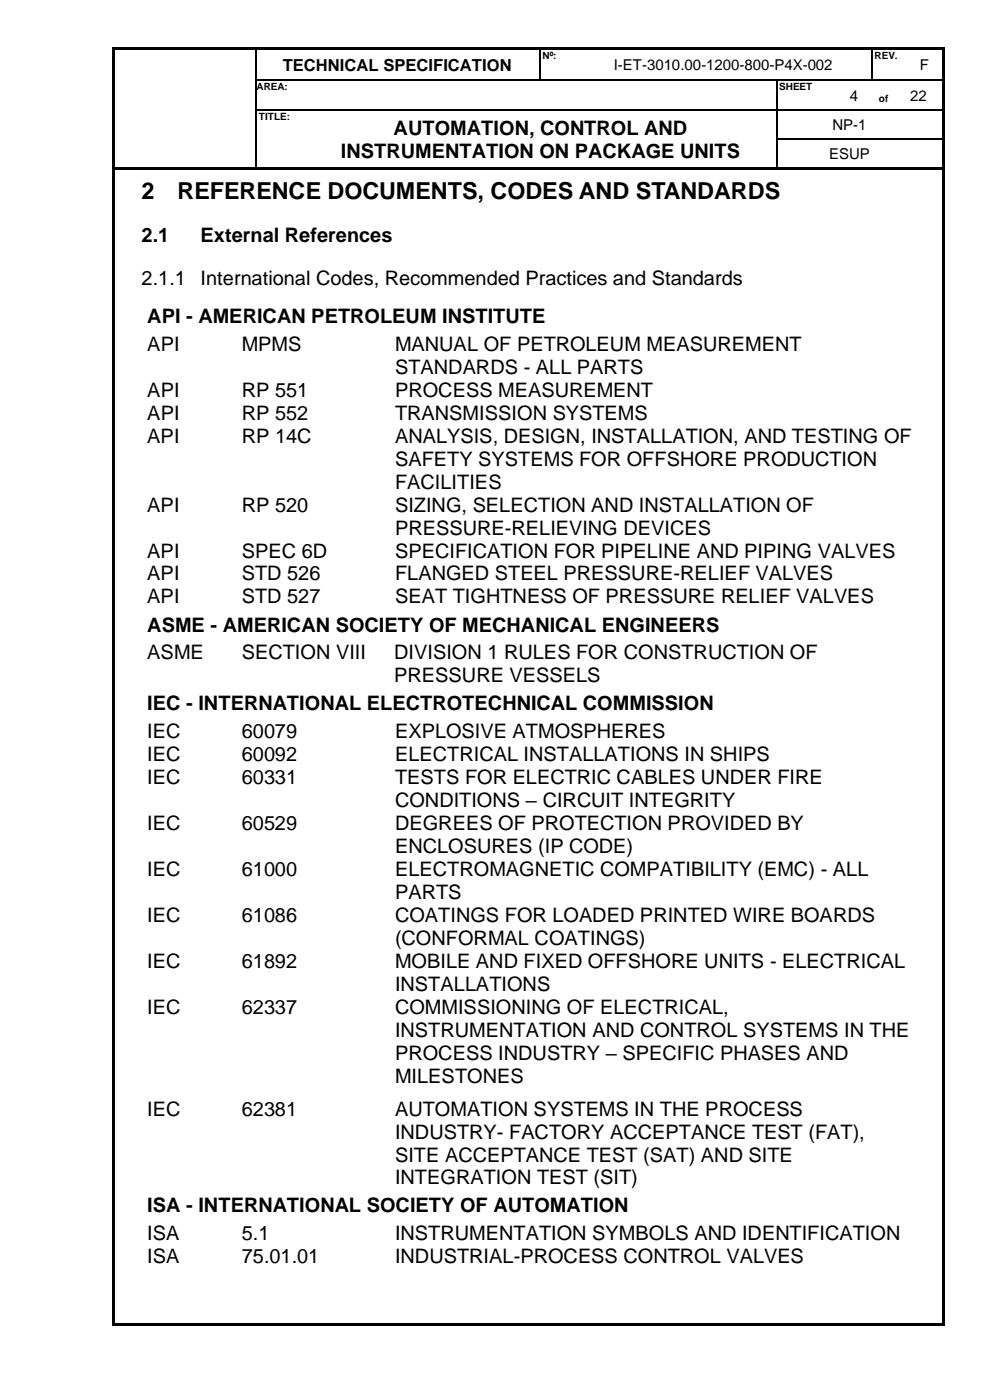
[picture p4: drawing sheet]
<svg xmlns="http://www.w3.org/2000/svg" width="210mm" height="297mm" viewBox="0 0 210 297" stroke-linecap="round" stroke-linejoin="round" font-family="sans-serif">
<defs><g id="words">
<g font-size="5">
<text x="30" y="42.1">2</text>
<text x="37.6" y="42.1">REFERENCE DOCUMENTS, CODES AND STANDARDS</text>
</g>
<g font-size="4.2">
<text x="83.5" y="28.6">AUTOMATION, CONTROL AND</text>
<text x="72.3" y="33.5">INSTRUMENTATION ON PACKAGE UNITS</text>
<text x="30" y="51.4">2.1</text>
<text x="42.6" y="51.4">External References</text>
<text x="30" y="60.5">2.1.1</text>
<text x="42.6" y="60.5">International Codes, Recommended Practices and Standards</text>
<text x="31.3" y="68.5">API - AMERICAN PETROLEUM INSTITUTE</text>
<text x="31.3" y="74.5">API</text>
<text x="51.3" y="74.5">MPMS</text>
<text x="83.8" y="74.5">MANUAL OF PETROLEUM MEASUREMENT</text>
<text x="83.8" y="79.3">STANDARDS - ALL PARTS</text>
<text x="31.3" y="84.2">API</text>
<text x="31.3" y="89.1">API</text>
<text x="51.3" y="84.2">RP 551</text>
<text x="51.3" y="89.1">RP 552</text>
<text x="83.8" y="84.2">PROCESS MEASUREMENT</text>
<text x="83.8" y="89.1">TRANSMISSION SYSTEMS</text>
<text x="31.3" y="94">API</text>
<text x="51.3" y="94">RP 14C</text>
<text x="83.8" y="94">ANALYSIS, DESIGN, INSTALLATION, AND TESTING OF</text>
<text x="83.8" y="98.8">SAFETY SYSTEMS FOR OFFSHORE PRODUCTION</text>
<text x="83.8" y="103.7">FACILITIES</text>
<text x="31.3" y="108.6">API</text>
<text x="51.3" y="108.6">RP 520</text>
<text x="83.8" y="108.6">SIZING, SELECTION AND INSTALLATION OF</text>
<text x="83.8" y="113.4">PRESSURE-RELIEVING DEVICES</text>
<text x="31.3" y="118.3">API</text>
<text x="51.3" y="118.3">SPEC 6D</text>
<text x="83.8" y="118.3">SPECIFICATION FOR PIPELINE AND PIPING VALVES</text>
<text x="31.3" y="123.2">API</text>
<text x="51.3" y="123.2">STD 526</text>
<text x="83.8" y="123.2">FLANGED STEEL PRESSURE-RELIEF VALVES</text>
<text x="31.3" y="128">API</text>
<text x="51.3" y="128">STD 527</text>
<text x="83.8" y="128">SEAT TIGHTNESS OF PRESSURE RELIEF VALVES</text>
<text x="31.3" y="134">ASME - AMERICAN SOCIETY OF MECHANICAL ENGINEERS</text>
<text x="31.3" y="139.9">ASME</text>
<text x="51.3" y="139.9">SECTION VIII</text>
<text x="83.6" y="139.9">DIVISION 1 RULES FOR CONSTRUCTION OF</text>
<text x="83.6" y="144.8">PRESSURE VESSELS</text>
<text x="31.3" y="150.7">IEC - INTERNATIONAL ELECTROTECHNICAL COMMISSION</text>
<text x="31.3" y="156.7">IEC</text>
<text x="31.3" y="161.5">IEC</text>
<text x="51.3" y="156.7">60079</text>
<text x="51.3" y="161.5">60092</text>
<text x="83.8" y="156.7">EXPLOSIVE ATMOSPHERES</text>
<text x="83.8" y="161.5">ELECTRICAL INSTALLATIONS IN SHIPS</text>
<text x="31.3" y="166.4">IEC</text>
<text x="51.3" y="166.4">60331</text>
<text x="83.8" y="166.4">TESTS FOR ELECTRIC CABLES UNDER FIRE</text>
<text x="83.8" y="171.3">CONDITIONS – CIRCUIT INTEGRITY</text>
<text x="31.3" y="176.1">IEC</text>
<text x="51.3" y="176.1">60529</text>
<text x="83.8" y="176.1">DEGREES OF PROTECTION PROVIDED BY</text>
<text x="31.3" y="185.9">IEC</text>
<text x="51.3" y="185.9">61000</text>
<text x="83.8" y="181">ENCLOSURES (IP CODE)</text>
<text x="83.8" y="185.9">ELECTROMAGNETIC COMPATIBILITY (EMC) - ALL</text>
<text x="83.8" y="190.7">PARTS</text>
<text x="31.3" y="195.6">IEC</text>
<text x="51.3" y="195.6">61086</text>
<text x="83.8" y="195.6">COATINGS FOR LOADED PRINTED WIRE BOARDS</text>
<text x="83.8" y="200.5">(CONFORMAL COATINGS)</text>
<text x="31.3" y="205.3">IEC</text>
<text x="51.3" y="205.3">61892</text>
<text x="83.8" y="205.3">MOBILE AND FIXED OFFSHORE UNITS - ELECTRICAL</text>
<text x="31.3" y="215.1">IEC</text>
<text x="51.3" y="215.1">62337</text>
<text x="83.8" y="210.2">INSTALLATIONS</text>
<text x="83.8" y="215.1">COMMISSIONING OF ELECTRICAL,</text>
<text x="83.8" y="220">INSTRUMENTATION AND CONTROL SYSTEMS IN THE</text>
<text x="83.8" y="224.8">PROCESS INDUSTRY – SPECIFIC PHASES AND</text>
<text x="83.8" y="229.7">MILESTONES</text>
<text x="31.3" y="236.7">IEC</text>
<text x="51.3" y="236.7">62381</text>
<text x="83.8" y="236.7">AUTOMATION SYSTEMS IN THE PROCESS</text>
<text x="83.8" y="241.6">INDUSTRY- FACTORY ACCEPTANCE TEST (FAT),</text>
<text x="83.8" y="246.5">SITE ACCEPTANCE TEST (SAT) AND SITE</text>
<text x="83.8" y="251.3">INTEGRATION TEST (SIT)</text>
<text x="31.3" y="257.3">ISA - INTERNATIONAL SOCIETY OF AUTOMATION</text>
<text x="31.3" y="263.2">ISA</text>
<text x="51.3" y="263.2">5.1</text>
<text x="83.8" y="263.2">INSTRUMENTATION SYMBOLS AND IDENTIFICATION</text>
<text x="31.3" y="268.1">ISA</text>
<text x="51.3" y="268.1">75.01.01</text>
<text x="83.8" y="268.1">INDUSTRIAL-PROCESS CONTROL VALVES</text>
</g>
<text font-size="3.5" x="60" y="15">TECHNICAL SPECIFICATION</text>
<g font-size="3.2">
<text x="130.2" y="14.9">I-ET-3010.00-1200-800-P4X-002</text>
<text x="195.1" y="14.9">F</text>
<text x="180.3" y="21.3">4</text>
<text x="193.1" y="21.3">22</text>
<text x="176.6" y="27.6">NP-1</text>
<text x="175.9" y="33.7">ESUP</text>
</g>
<g font-size="2.1">
<text x="115.1" y="12.5">Nº:</text>
<text x="185.5" y="12.5">REV.</text>
<text x="54.4" y="19.1">AREA:</text>
<text x="165.3" y="19.1">SHEET</text>
<text x="186.4" y="21.6">of</text>
<text x="54.9" y="25.5">TITLE:</text>
</g>
</g></defs>
<g fill="#000">
<path d="M23.9 10h.5v.5h-.5z" fill-rule="evenodd"/>
<path d="M23.9 10h.5v.5h-.5z" fill-rule="evenodd"/>
<path d="M23.9 10.5h.5v6.4h-.5z" fill-rule="evenodd"/>
<path d="M23.9 16.9h.5v.2h-.5z" fill-rule="evenodd"/>
<path d="M24.4 10h29.8v.5h-29.8z" fill-rule="evenodd"/>
<path d="M54.2 10.5h.2z" fill-rule="evenodd"/>
<path d="M54.2 10h.5v.5h-.5z" fill-rule="evenodd"/>
<path d="M54.2 16.9h.2v.2h-.2z" fill-rule="evenodd"/>
<path d="M54.7 10h59.8v.5h-59.8z" fill-rule="evenodd"/>
<path d="M114.5 10.5h.2z" fill-rule="evenodd"/>
<path d="M114.5 10h.5v.5h-.5z" fill-rule="evenodd"/>
<path d="M114.5 16.9h.2v.2h-.2z" fill-rule="evenodd"/>
<path d="M115 10h7.1v.5h-7.1z" fill-rule="evenodd"/>
<path d="M122.1 10h.5v.5h-.5z" fill-rule="evenodd"/>
<path d="M122.1 16.9h.3v.2h-.3z" fill-rule="evenodd"/>
<path d="M122.6 10h62.2v.5h-62.2z" fill-rule="evenodd"/>
<path d="M164.7 16.9h.3v.2h-.3z" fill-rule="evenodd"/>
<path d="M177.4 16.9h.3v.2h-.3z" fill-rule="evenodd"/>
<path d="M184.8 10.5h.2z" fill-rule="evenodd"/>
<path d="M184.8 10h.5v.5h-.5z" fill-rule="evenodd"/>
<path d="M184.8 16.9h.2v.2h-.2z" fill-rule="evenodd"/>
<path d="M185 16.9h.3v.2h-.3z" fill-rule="evenodd"/>
<path d="M185.3 10h7.1v.5h-7.1z" fill-rule="evenodd"/>
<path d="M189.9 16.9h.3v.2h-.3z" fill-rule="evenodd"/>
<path d="M192.4 10h.5v.5h-.5z" fill-rule="evenodd"/>
<path d="M192.4 16.9h.3v.2h-.3z" fill-rule="evenodd"/>
<path d="M192.9 10h6.9v.5h-6.9z" fill-rule="evenodd"/>
<path d="M199.8 10h.5v.5h-.5z" fill-rule="evenodd"/>
<path d="M199.8 10h.5v.5h-.5z" fill-rule="evenodd"/>
<path d="M199.8 10.5h.5v6.4h-.5z" fill-rule="evenodd"/>
<path d="M199.8 16.9h.5v.2h-.5z" fill-rule="evenodd"/>
<path d="M23.8 35.5h.6v.5h-.6z" fill-rule="evenodd"/>
<path d="M23.8 35.5h.6v.5h-.6z" fill-rule="evenodd"/>
<path d="M23.9 17.1h.5v6.1h-.5z" fill-rule="evenodd"/>
<path d="M23.9 23.2h.5v.3h-.5z" fill-rule="evenodd"/>
<path d="M23.9 23.5h.5v5.8h-.5z" fill-rule="evenodd"/>
<path d="M23.9 29.3h.5v.3h-.5z" fill-rule="evenodd"/>
<path d="M23.9 29.6h.5v5.9h-.5z" fill-rule="evenodd"/>
<path d="M24.4 35.5h.5v.5h-.5z" fill-rule="evenodd"/>
<path d="M24.9 35.5h29.3v.5h-29.3z" fill-rule="evenodd"/>
<path d="M54.2 23.2h.2v.3h-.2z" fill-rule="evenodd"/>
<path d="M54.2 29.3h.2v.3h-.2z" fill-rule="evenodd"/>
<path d="M54.2 35.5h.5v.5h-.5z" fill-rule="evenodd"/>
<path d="M54.7 35.5h10v.5h-10z" fill-rule="evenodd"/>
<path d="M64.7 23.2h.2v.3h-.2z" fill-rule="evenodd"/>
<path d="M64.7 35.5h.5v.5h-.5z" fill-rule="evenodd"/>
<path d="M65.2 35.5h99.5v.5h-99.5z" fill-rule="evenodd"/>
<path d="M164.7 23.2h.3v.3h-.3z" fill-rule="evenodd"/>
<path d="M164.7 29.3h.3v.3h-.3z" fill-rule="evenodd"/>
<path d="M164.7 35.5h.5v.5h-.5z" fill-rule="evenodd"/>
<path d="M165.2 35.5h34.6v.5h-34.6z" fill-rule="evenodd"/>
<path d="M177.4 23.2h.3v.3h-.3z" fill-rule="evenodd"/>
<path d="M184.9 23.2h.3v.3h-.3z" fill-rule="evenodd"/>
<path d="M189.9 23.2h.3v.3h-.3z" fill-rule="evenodd"/>
<path d="M199.8 17.1h.5v6.1h-.5z" fill-rule="evenodd"/>
<path d="M199.8 23.2h.5v.3h-.5z" fill-rule="evenodd"/>
<path d="M199.8 23.5h.5v5.8h-.5z" fill-rule="evenodd"/>
<path d="M199.8 29.3h.5v.3h-.5z" fill-rule="evenodd"/>
<path d="M199.8 29.6h.5v5.9h-.5z" fill-rule="evenodd"/>
<path d="M199.8 35.5h.5v.5h-.5z" fill-rule="evenodd"/>
<path d="M23.8 36h.6v244.8h-.6z" fill-rule="evenodd"/>
<path d="M23.8 280.8h.6v.5h-.6z" fill-rule="evenodd"/>
<path d="M23.8 280.8h.6v.5h-.6z" fill-rule="evenodd"/>
<path d="M24.4 280.8h175.4v.5h-175.4z" fill-rule="evenodd"/>
<path d="M199.8 36h.5v244.8h-.5z" fill-rule="evenodd"/>
<path d="M199.8 280.8h.5v.5h-.5z" fill-rule="evenodd"/>
<path d="M199.8 280.8h.5v.5h-.5z" fill-rule="evenodd"/>
</g>
<g fill="none" stroke="#000" stroke-width=".25">
<path d="M54.3 10.5v6.4M54.3 17.1v6.1M54.4 17h60.1M114.6 10.5v6.4M114.7 17h7.4M122.4 17h42.3M164.8 17.1v6.1M165 17h12.4M177.7 17h7.1M184.9 10.5v6.4M185.3 17h4.6M190.2 17h2.2"/>
<path d="M192.7 17h7.1M54.3 23.5v5.8M54.3 29.6v5.9M54.4 23.4h10.3M64.9 23.4h99.8M164.8 23.5v5.8M164.8 29.6v5.9M165 23.4h12.4M165 29.5h34.8M177.7 23.4h7.2M185.2 23.4h4.7M190.2 23.4h9.6"/>
</g>
<use href="#words"/>
</svg>
